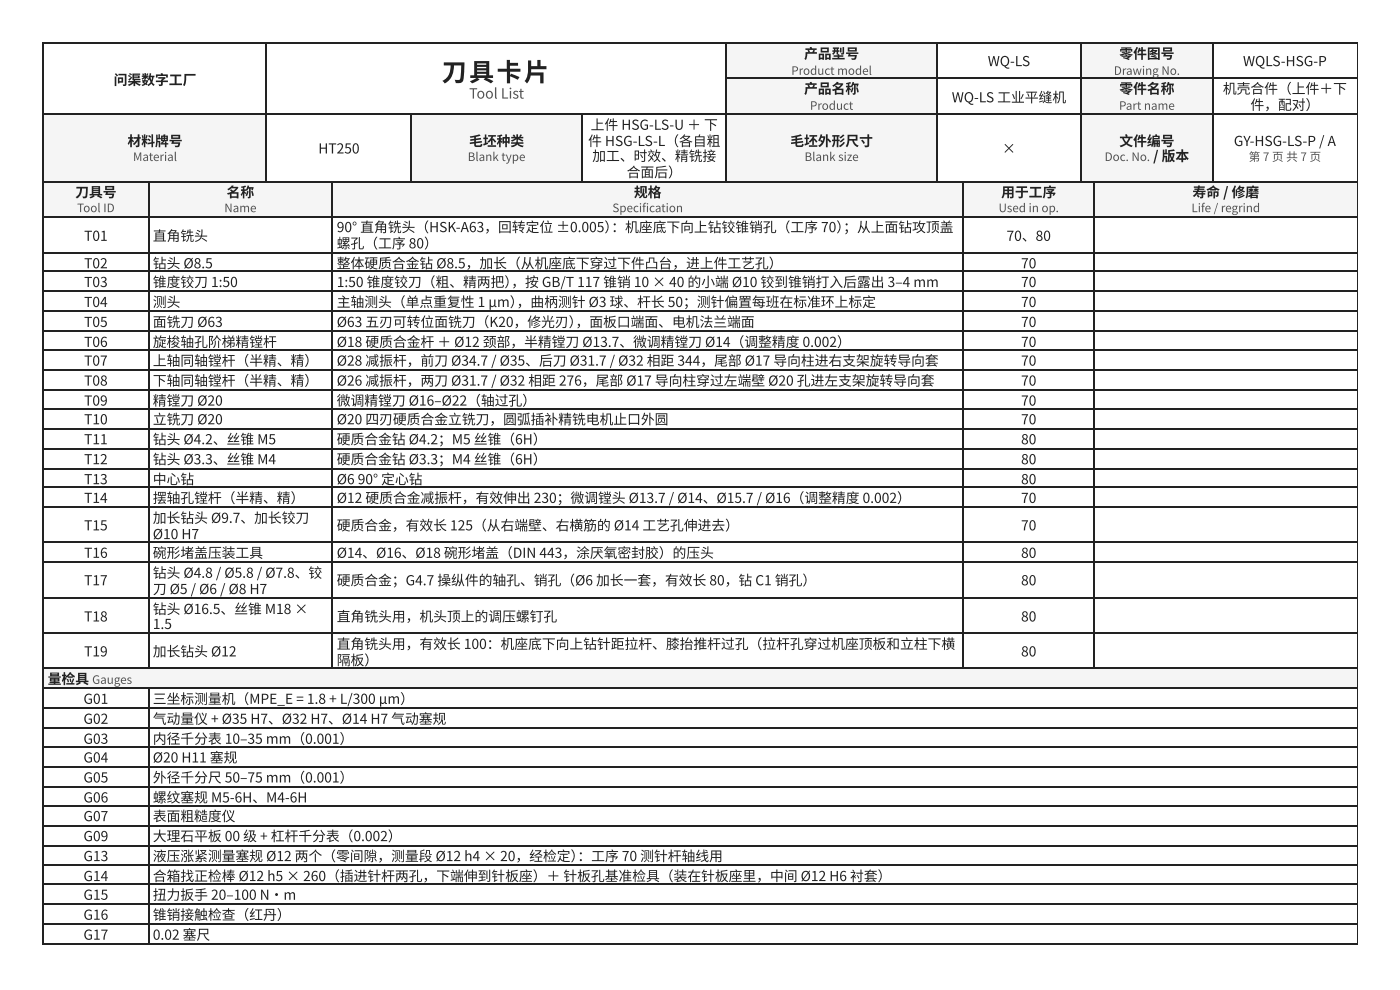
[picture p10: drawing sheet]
<svg xmlns="http://www.w3.org/2000/svg" width="297mm" height="210mm" viewBox="0 0 297 210" stroke-linecap="round" stroke-linejoin="round" font-family="sans-serif">
<defs><g id="words">
<text font-size="5.3" fill="#1d2327" x="93.7" y="17.2">刀 具卡片</text>
<text font-size="3" fill="#4a5560" x="99.5" y="20.9">Tool List</text>
<g font-size="2.9" fill="#1d2327">
<text x="24.1" y="18">问渠数字工厂</text>
<text x="170.6" y="12.4">产品型号</text>
<text x="209.6" y="14">WQ-LS</text>
<text x="237.5" y="12.4">零件图号</text>
<text x="263.7" y="14">WQLS-HSG-P</text>
<text x="170.6" y="19.8">产品名称</text>
<text x="201.9" y="21.7">WQ-LS 工业平缝机</text>
<text x="237.5" y="19.8">零件名称</text>
<text x="259.4" y="19.8">机壳合件（上件＋下</text>
<text x="265.3" y="23.3">件，配对）</text>
<text x="125.3" y="27.5">上件 HSG-LS-U ＋ 下</text>
<text x="27" y="31">材料牌号</text>
<text x="67.5" y="32.5">HT250</text>
<text x="99.5" y="31">毛坯种类</text>
<text x="124.8" y="31">件 HSG-LS-L（各自 粗</text>
<text x="125.6" y="34.1">加工、时效、精铣接</text>
<text x="167.7" y="31">毛坯外形尺寸</text>
<text x="212.6" y="32.5">×</text>
<text x="237.5" y="31">文件编号</text>
<text x="244.6" y="34.1">/ 版本</text>
<text x="261.8" y="31">GY-HSG-LS-P / A</text>
<text x="16" y="41.8">刀具号</text>
<text x="48.1" y="41.8">名称</text>
<text x="132.9" y="37.6">合面后）</text>
<text x="134.5" y="41.8">规格</text>
<text x="212.4" y="41.8">用于工序</text>
<text x="253" y="41.8">寿命 / 修磨</text>
<text x="17.8" y="51.1">T01</text>
<text x="32.4" y="51.1">直角 铣头</text>
<text x="71.4" y="49.2">90° 直角 铣头（HSK-A63，回转定位 ±0.005）</text>
<text x="71.4" y="52.7">螺孔（工序 80）</text>
<text x="129.7" y="49.2">：机座底下向上钻铰锥销孔（工序 70）</text>
<text x="178.9" y="49.2">；从上面钻攻顶盖</text>
<text x="213.5" y="51.1">70、80</text>
<text x="17.8" y="56.9">T02</text>
<text x="32.4" y="56.9">钻头 Ø8.5</text>
<text x="71.4" y="56.9">整体硬质合金钻 Ø8.5，加长（从机座底下穿过下件凸台，进上件工艺孔）</text>
<text x="216.6" y="56.9">70</text>
<text x="17.8" y="60.9">T03</text>
<text x="17.8" y="65.1">T04</text>
<text x="32.4" y="60.9">锥度铰刀 1:50</text>
<text x="32.4" y="65.1">测头</text>
<text x="71.4" y="60.9">1:50 锥度铰刀（粗、精两把）</text>
<text x="71.4" y="65.1">主轴测头（单点重复性 1 μm）</text>
<text x="108.5" y="60.9">，按 GB/T 117 锥销 10 × 40 的小端 Ø10 铰到锥销打入后露出 3–4 mm</text>
<text x="109.6" y="65.1">，曲柄测针 Ø3 球、杆长 50；测针偏置每班在标准环上标定</text>
<text x="216.6" y="60.9">70</text>
<text x="216.6" y="65.1">70</text>
<text x="17.8" y="69.3">T05</text>
<text x="32.4" y="69.3">面铣刀 Ø63</text>
<text x="71.4" y="69.3">Ø63 五刃可转位面铣刀（K20，修光刃）</text>
<text x="122.1" y="69.3">，面板口 端面、电机法兰端面</text>
<text x="216.6" y="69.3">70</text>
<text x="17.8" y="73.6">T06</text>
<text x="17.8" y="77.5">T07</text>
<text x="32.4" y="73.6">旋梭轴孔阶梯精镗杆</text>
<text x="32.4" y="77.5">上轴同轴镗杆（半精、精）</text>
<text x="71.4" y="73.6">Ø18 硬质合金杆 ＋ Ø12 颈部，半精镗刀 Ø13.7、微调精镗刀 Ø14（调整精度 0.002）</text>
<text x="71.4" y="77.5">Ø28 减振杆，前刀 Ø34.7 / Ø35、后刀 Ø31.7 / Ø32 相距 344，尾部 Ø17 导向柱进右支架旋转导向套</text>
<text x="216.6" y="73.6">70</text>
<text x="216.6" y="77.5">70</text>
<text x="17.8" y="81.8">T08</text>
<text x="32.4" y="81.8">下轴同轴镗杆（半精、精）</text>
<text x="71.4" y="81.8">Ø26 减振杆，两刀 Ø31.7 / Ø32 相距 276，尾部 Ø17 导向柱穿过左端壁 Ø20 孔进左支架旋转导向套</text>
<text x="216.6" y="81.8">70</text>
<text x="17.8" y="86">T09</text>
<text x="17.8" y="90">T10</text>
<text x="32.4" y="86">精镗刀 Ø20</text>
<text x="32.4" y="90">立铣刀 Ø20</text>
<text x="71.4" y="86">微调精镗刀 Ø16–Ø22（轴过孔）</text>
<text x="71.4" y="90">Ø20 四刃硬质合金立铣刀，圆弧插补精铣电机止口 外圆</text>
<text x="216.6" y="86">70</text>
<text x="216.6" y="90">70</text>
<text x="17.8" y="94.2">T11</text>
<text x="32.4" y="94.2">钻头 Ø4.2、丝锥 M5</text>
<text x="71.4" y="94.2">硬质合金钻 Ø4.2；M5 丝锥（6H）</text>
<text x="216.6" y="94.2">80</text>
<text x="17.8" y="98.4">T12</text>
<text x="32.4" y="98.4">钻头 Ø3.3、丝锥 M4</text>
<text x="71.4" y="98.4">硬质合金钻 Ø3.3；M4 丝锥（6H）</text>
<text x="216.6" y="98.4">80</text>
<text x="17.8" y="102.7">T13</text>
<text x="17.8" y="106.6">T14</text>
<text x="32.4" y="102.7">中心钻</text>
<text x="32.4" y="106.6">摆轴孔镗杆（半精、精）</text>
<text x="71.4" y="102.7">Ø6</text>
<text x="71.4" y="106.6">Ø12 硬质合金减振杆，有效伸出 230；微调镗头 Ø13.7 / Ø14、Ø15.7 / Ø16（调整精度 0.002）</text>
<text x="75.9" y="102.7">90° 定心钻</text>
<text x="216.6" y="102.7">80</text>
<text x="216.6" y="106.6">70</text>
<text x="17.8" y="112.4">T15</text>
<text x="32.4" y="110.9">加长钻头 Ø9.7、加长铰刀</text>
<text x="71.4" y="112.4">硬质合金，有效长 125（从右端壁、右横筋的 Ø14 工艺孔伸进去）</text>
<text x="216.6" y="112.4">70</text>
<text x="17.8" y="118.3">T16</text>
<text x="32.4" y="114.3">Ø10 H7</text>
<text x="32.4" y="118.3">碗形堵盖压装工具</text>
<text x="71.4" y="118.3">Ø14、Ø16、Ø18 碗形堵盖（DIN 443，涂厌氧密封胶）的压头</text>
<text x="216.6" y="118.3">80</text>
<text x="17.8" y="124.1">T17</text>
<text x="32.4" y="122.5">钻头 Ø4.8 / Ø5.8 / Ø7.8、铰</text>
<text x="32.4" y="125.9">刀 Ø5 / Ø6 / Ø8 H7</text>
<text x="71.4" y="124.1">硬质合金；G4.7 操纵件的轴孔、销孔（Ø6 加长一套，有效长 80，钻 C1 销孔）</text>
<text x="216.6" y="124.1">80</text>
<text x="17.8" y="131.8">T18</text>
<text x="32.4" y="130.2">钻头 Ø16.5、丝锥 M18 ×</text>
<text x="71.4" y="131.8">直角 铣头用，机头顶上的调压螺钉孔</text>
<text x="216.6" y="131.8">80</text>
<text x="32.4" y="133.4">1.5</text>
<text x="71.4" y="137.6">直角 铣头用，有效长 100：机座底下向上钻针距拉杆、膝抬推杆过孔（拉杆孔穿过机座顶板和立柱下横</text>
<text x="17.8" y="139.2">T19</text>
<text x="32.4" y="139.2">加长钻头 Ø12</text>
<text x="71.4" y="141">隔板）</text>
<text x="216.6" y="139.2">80</text>
<text x="10.1" y="145">量检具</text>
<text x="17.7" y="149.2">G01</text>
<text x="32.4" y="149.2">三坐标测量机（MPE_E = 1.8 + L/300 μm）</text>
<text x="17.7" y="153.5">G02</text>
<text x="32.4" y="153.5">气动量仪 + Ø35 H7、Ø32 H7、Ø14 H7 气动塞规</text>
<text x="17.7" y="157.7">G03</text>
<text x="17.7" y="161.7">G04</text>
<text x="32.4" y="157.7">内径千分表 10–35 mm（0.001）</text>
<text x="32.4" y="161.7">Ø20 H11 塞规</text>
<text x="17.7" y="165.9">G05</text>
<text x="32.4" y="165.9">外径千分尺 50–75 mm（0.001）</text>
<text x="17.7" y="170.1">G06</text>
<text x="32.4" y="170.1">螺纹塞规 M5-6H、M4-6H</text>
<text x="17.7" y="174.1">G07</text>
<text x="17.7" y="178.3">G09</text>
<text x="32.4" y="174.1">表面粗糙度仪</text>
<text x="32.4" y="178.3">大理石平板 00 级 + 杠杆千分表（0.002）</text>
<text x="17.7" y="182.6">G13</text>
<text x="32.4" y="182.6">液压涨紧测量塞规 Ø12 两个（零间隙，测量段 Ø12 h4 × 20，经检定）</text>
<text x="122.5" y="182.6">：工序 70 测针杆轴线用</text>
<text x="17.7" y="186.8">G14</text>
<text x="17.7" y="190.8">G15</text>
<text x="32.4" y="186.8">合箱找正检棒 Ø12 h5 × 260（插进针杆两孔，下端伸到针板座）＋ 针板孔基准检具（装在针板座里，中间 Ø12 H6 衬套）</text>
<text x="32.4" y="190.8">扭力扳手 20–100 N·m</text>
<text x="17.7" y="195">G16</text>
<text x="32.4" y="195">锥销接触检查（红丹）</text>
<text x="17.7" y="199.2">G17</text>
<text x="32.4" y="199.2">0.02 塞尺</text>
</g>
<g font-size="2.5" fill="#4a5560">
<text x="167.9" y="15.9">Product model</text>
<text x="236.3" y="15.9">Drawing No.</text>
<text x="171.8" y="23.3">Product</text>
<text x="237.4" y="23.3">Part name</text>
<text x="28.2" y="34.1">Material</text>
<text x="99.2" y="34.1">Blank type</text>
<text x="170.7" y="34.1">Blank size</text>
<text x="234.3" y="34.1">Doc. No.</text>
<text x="264.9" y="34.1">第 7 页 共 7 页</text>
<text x="16.4" y="45">Tool ID</text>
<text x="47.6" y="45">Name</text>
<text x="129.9" y="45">Specifi cation</text>
<text x="211.8" y="45">Used in op.</text>
<text x="252.8" y="45">Life / regrind</text>
<text x="19.6" y="145">Gauges</text>
</g>
</g></defs>
<g fill="#f3f5f6">
<path d="M154.3 9.3h44.4v7.4h-44.4z"/>
<path d="M229.4 9.3h27.8v7.4h-27.8z"/>
<path d="M154.3 16.7h44.4v7.4h-44.4z"/>
<path d="M229.4 16.7h27.8v7.4h-27.8z"/>
<path d="M9.3 24.1h47.3v14.3h-47.3z"/>
<path d="M87.3 24.1h36.3v14.3h-36.3z"/>
<path d="M154.3 24.1h44.4v14.3h-44.4z"/>
<path d="M229.4 24.1h27.8v14.3h-27.8z"/>
</g>
<path d="M9 9.1h279M9.1 9v29.6M56.5 9v29.6M154.1 9v29.6M154.3 16.5h133.7M198.8 9v29.6M229.3 9v29.6M257.3 9v29.6M9 24.2h279M9 38.5h279M87.2 24.3v14.3M123.4 24.3v14.3" fill="none" stroke="#1d2327" stroke-width=".26"/>
<path d="M288 9v29.6" fill="none" stroke="#1d2327" stroke-width=".21"/>
<g fill="#f3f5f6">
<path d="M9.3 38.4h22.2v7.6h-22.2z"/>
<path d="M31.5 38.4h39.1v7.6h-39.1z"/>
<path d="M70.6 38.4h133.7v7.6h-133.7z"/>
<path d="M204.3 38.4h28v7.6h-28z"/>
<path d="M232.3 38.4h55.6v7.6h-55.6z"/>
<path d="M9.3 141.8h278.6v4.2h-278.6z"/>
</g>
<g fill="none" stroke="#1d2327" stroke-width=".26">
<path d="M9 38.5h279M9.1 38.4v161.9M31.6 38.4v103.4M70.5 38.4v103.4M204.4 38.4v103.4M232.2 38.4v103.4M9 45.9h279M9 53.6h279M9 57.5h279M9 61.8h279M9 66h279M9 70.2h279"/>
<path d="M9 74.2h279M9 78.4h279M9 82.7h279M9 86.7h279M9 90.9h279M9 95.1h279M9 99.4h279M9 103.3h279M9 107.6h279M9 115h279M9 119.2h279M9 126.9h279"/>
<path d="M9 134.3h279M9 141.7h279M9 145.9h279M9 150.2h279M9 154.4h279M9 158.4h279M31.6 146v54.3M9 162.6h279M9 166.8h279M9 170.8h279M9 175h279M9 179.3h279"/>
<path d="M9 183.5h279M9 187.5h279M9 191.7h279M9 195.9h279M9 200.2h279"/>
</g>
<path d="M288 38.4v161.9" fill="none" stroke="#1d2327" stroke-width=".21"/>
<use href="#words"/>
</svg>
